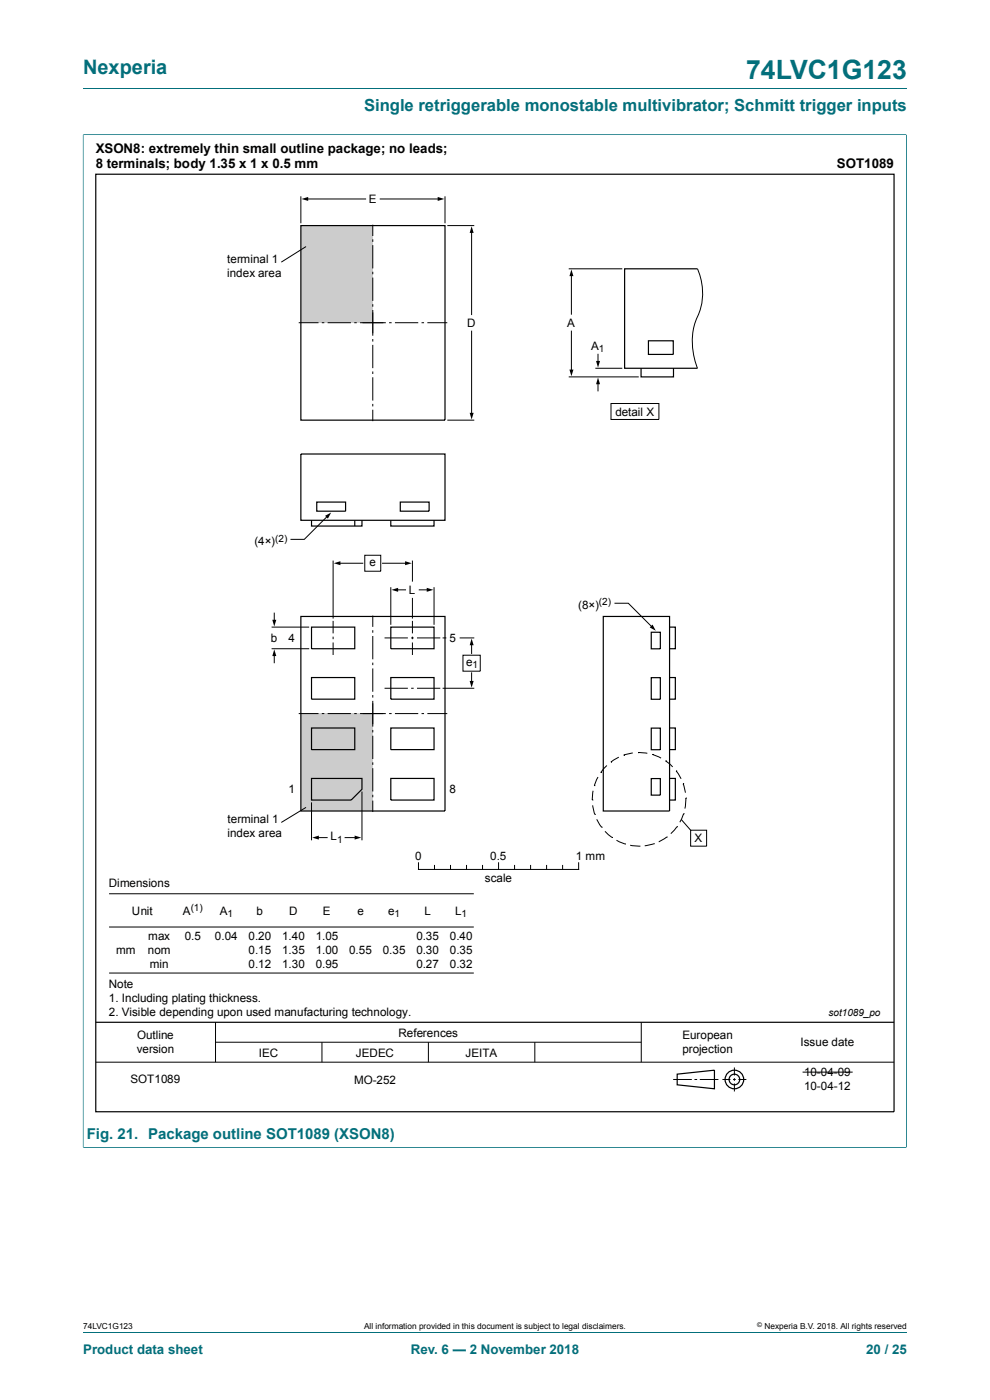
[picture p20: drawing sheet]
<svg xmlns="http://www.w3.org/2000/svg" width="210mm" height="297mm" viewBox="0 0 210 297" stroke-linecap="round" stroke-linejoin="round" font-family="sans-serif">
<defs><g id="words">
<text font-size="5.6" fill="#036f7b" x="158.3" y="16.8">74LVC1G123</text>
<text font-size="4.2" fill="#036f7b" x="17.6" y="15.6">Nexperia</text>
<text font-size="3.5" fill="#036f7b" x="77.2" y="23.7">Single retriggerable monostable multivibrator; Schmitt trigger inputs</text>
<text font-size="3.2" fill="#036f7b" x="18.4" y="241.6">Fig. 21. Package outline SOT1089 (XSON8)</text>
<g font-size="2.8">
<text x="20.3" y="32.5">XSON8: extremely thin small outline package; no leads;</text>
<text x="20.3" y="35.7">8 terminals; body 1.35 x 1 x 0.5 mm</text>
<text x="177.5" y="35.7">SOT1089</text>
</g>
<g font-size="2.8" fill="#036f7b">
<text x="17.6" y="287.2">Product data sheet</text>
<text x="87.2" y="287.2">Rev. 6 — 2 November 2018</text>
<text x="183.7" y="287.2">20 / 25</text>
</g>
<g font-size="2.5">
<text x="78.2" y="43.1">E</text>
<text x="48.2" y="55.7">terminal 1</text>
<text x="48.2" y="58.7">index area</text>
<text x="99.1" y="69.3">D</text>
<text x="120.3" y="69.3">A</text>
<text x="125.4" y="74.2">A</text>
<text x="130.6" y="88.2">detail X</text>
<text x="54" y="115.7">(4×)</text>
<text x="78.4" y="120.1">e</text>
<text x="86.7" y="125.9">L</text>
<text x="122.7" y="129.1">(8×)</text>
<text x="57.5" y="136.2">b</text>
<text x="61.2" y="136.2">4</text>
<text x="95.4" y="136.2">5</text>
<text x="98.9" y="141.3">e</text>
<text x="61.2" y="168.3">1</text>
<text x="95.4" y="168.3">8</text>
<text x="48.3" y="174.6">terminal 1</text>
<text x="48.3" y="177.6">index area</text>
<text x="70.1" y="178.3">L</text>
<text x="147.3" y="178.7">X</text>
<text x="88.1" y="182.5">0</text>
<text x="104" y="182.5">0.5</text>
<text x="122.2" y="182.5">1 mm</text>
<text x="23.1" y="188.2">Dimensions</text>
<text x="102.9" y="187">scale</text>
<text x="28" y="194.1">Unit</text>
<text x="38.8" y="194.1">A</text>
<text x="46.6" y="194.1">A</text>
<text x="54.4" y="194.1">b</text>
<text x="61.3" y="194.1">D</text>
<text x="68.5" y="194.1">E</text>
<text x="75.8" y="194.1">e</text>
<text x="82.4" y="194.1">e</text>
<text x="90" y="194.1">L</text>
<text x="96.6" y="194.1">L</text>
<text x="24.6" y="202.4">mm</text>
<text x="31.4" y="202.4">nom</text>
<text x="31.4" y="199.4">max</text>
<text x="39.2" y="199.4">0.5</text>
<text x="45.6" y="199.4">0.04</text>
<text x="52.7" y="199.4">0.20</text>
<text x="52.7" y="202.4">0.15</text>
<text x="59.9" y="199.4">1.40</text>
<text x="59.9" y="202.4">1.35</text>
<text x="67" y="199.4">1.05</text>
<text x="67" y="202.4">1.00</text>
<text x="74.1" y="202.4">0.55</text>
<text x="81.2" y="202.4">0.35</text>
<text x="88.3" y="199.4">0.35</text>
<text x="88.3" y="202.4">0.30</text>
<text x="95.4" y="199.4">0.40</text>
<text x="95.4" y="202.4">0.35</text>
<text x="23.1" y="209.5">Note</text>
<text x="31.8" y="205.4">min</text>
<text x="52.7" y="205.4">0.12</text>
<text x="59.9" y="205.4">1.30</text>
<text x="67" y="205.4">0.95</text>
<text x="88.3" y="205.4">0.27</text>
<text x="95.4" y="205.4">0.32</text>
<text x="23.1" y="212.6">1. Including plating thickness.</text>
<text x="23.1" y="215.5">2. Visible depending upon used manufacturing technology.</text>
<text x="29.1" y="220.5">Outline</text>
<text x="84.5" y="219.9">References</text>
<text x="144.8" y="220.5">European</text>
<text x="169.8" y="221.9">Issue date</text>
<text x="29" y="223.5">version</text>
<text x="54.9" y="224.2">IEC</text>
<text x="75.5" y="224.2">JEDEC</text>
<text x="98.7" y="224.2">JEITA</text>
<text x="144.8" y="223.5">projection</text>
<text x="27.7" y="229.8">SOT1089</text>
<text x="75.1" y="230">MO-252</text>
<text x="170.6" y="228.2">10-04-09</text>
<text x="170.6" y="231.3">10-04-12</text>
</g>
<g font-size="2.1">
<text x="127.1" y="74.7">1</text>
<text x="58.4" y="114.9">(2)</text>
<text x="127.1" y="128.4">(2)</text>
<text x="100.3" y="141.7">1</text>
<text x="71.5" y="178.8">1</text>
<text x="40.4" y="193.3">(1)</text>
<text x="48.3" y="194.6">1</text>
<text x="83.7" y="194.6">1</text>
<text x="97.9" y="194.6">1</text>
<text x="175.8" y="215.6">sot1089_po</text>
</g>
<g font-size="1.8">
<text x="17.6" y="282">74LVC1G123</text>
<text x="77.2" y="282">All information provided in this document is subject to legal disclaimers.</text>
<text x="162.2" y="282">Nexperia B.V. 2018. All rights reserved</text>
</g>
<text font-size="1.4" x="160.6" y="281.6">©</text>
</g></defs>
<path d="M17.6 18.8h174.8M17.6 28.6h174.7M17.6 28.5v215M192.3 28.5v215M17.6 243.4h174.7" fill="none" stroke="#036f7b" stroke-width=".21"/>
<g fill="none" stroke="#000" stroke-width=".21">
<path d="M23.1 196.7h77.4M23.1 189.6h77.4M88.8 183v1.4h33.9v-1.4M92.2 183.6v.8M95.6 183.6v.8M99 183.6v.8M102.4 183.6v.8M105.8 183v1.4M109.2 183.6v.8M112.5 183.6v.8M115.9 183.6v.8M119.3 183.6v.8"/>
<path d="M23.1 206.4h77.4M45.7 216.9v8.4M136 216.9v8.4M20.3 225.3h169.3M45.7 221.1h90.3M68.3 221.1v4.2M90.9 221.1v4.2M113.4 221.1v4.2M142.8 229h3.9M147.3 229h.6M148.4 229h4M153.2 229h1.7"/>
<path d="M155.5 229h.6M155.8 226.5v1.7M155.8 228.7v.6M155.8 229.9v1.6M156.6 229h1.7M170.2 227.4h10.7"/>
</g>
<g fill="none" stroke="#000" stroke-width=".25">
<path d="M20.3 37h169.3v198.9h-169.3zM20.3 216.9h169.3M143.6 227.9l7.9-.9v4l-7.9-.9z"/>
<circle cx="155.8" cy="229" r="1.13"/>
<circle cx="155.8" cy="229" r="1.97"/>
</g>
<path d="M63.8 47.9h15.3v20.6h-15.3z" fill="#ccc"/>
<g fill="none" stroke="#000" stroke-width=".21">
<path d="M63.8 41.6v5.8M64.9 52.3l-5.2 3.3M65.1 42.2h12.5M79.1 47.7v2.4M79.1 50.8v.5M79.1 52v4.9M79.1 57.7v.5M79.1 58.9v4.9M80.7 42.2h12.4M94.4 41.6v5.8M94.9 47.9h5.7M100 49.1v17.6"/>
<path d="M120.6 57h11.4M121.2 58.3v8.4M147.9 57a12.6 12.6 0 0 1 0 10.2 14.5 14.5 0 0 0 0 10.9M63.4 68.5h4.2M68.3 68.5h.5M69.5 68.5h4.9M75.1 68.5h.6M76.4 68.5h5.4M79.1 64.5v.6M79.1 65.8v5.4M79.1 71.9v.6M79.1 73.2v4.9"/>
<path d="M79.1 78.8v.5M82.5 68.5h.6M83.8 68.5h4.9M89.4 68.5h.5M90.7 68.5h4.2M100 70.3v17.6M120.6 80h14.9M121.2 70.3v8.4M126.3 78.1h5.7M126.8 75.2v1.7M79.1 80v5M79.1 85.7v.5"/>
<path d="M79.1 86.9v2.4M94.9 89.1h5.7M126.8 81.2v1.7M129.6 85.6h10.2v3.4h-10.2zM71.9 119.5h5M77.4 117.8h3.4v3.4h-3.4zM81.1 119.5h5.1M58.2 130.1v1.7M58.2 138.9v1.7M84.2 125.1h1.8M88.9 125.1h1.9M98.2 139h3.7v3.4h-3.7z"/>
<path d="M100 136.6v2M100 142.7v2M67.4 177.7h2M73.2 177.7h2.3"/>
</g>
<g fill="#000">
<path d="M64 42.2l1.4-.4v.8zM92.8 41.8l1.5 .4-1.5 .4zM100 48l.5 1.4h-.9zM121.2 57.2l.4 1.4h-.8zM120.8 78.4h.8l-.4 1.4zM126.4 76.6h.9l-.5 1.4zM99.6 87.6h.9l-.5 1.4zM126.8 80.1l.5 1.4h-.9zM70.8 119.5l1.4-.4v.8zM85.9 119.1l1.4 .4-1.4 .4zM58.2 137.8l.4 1.4h-.8zM57.8 131.5h.8l-.4 1.4z"/>
<path d="M83 125.1l1.4-.4v.8zM90.5 124.7l1.4 .4-1.4 .4zM100 135.5l.5 1.4h-.9zM99.6 144.5h.9l-.5 1.4zM66.2 177.7l1.4-.4v.8zM75.2 177.3l1.4 .4-1.4 .4z"/>
</g>
<path d="M63.8 47.9h30.6v41.2h-30.6zM147.9 57h-15.4v21.1h15.4M136 78.1v1.9h6.9v-1.9M137.5 72.3h5.3v2.9h-5.3z" fill="none" stroke="#000" stroke-width=".25"/>
<path d="M63.8 151.4h15.3v20.7h-15.3z" fill="#ccc"/>
<g fill="none" stroke="#000" stroke-width=".21">
<path d="M69.4 109.5l-4.9 4.9h-2.8M70.7 118.9v12.3M87.5 118.9v4.5M57.6 137.6h8M57.6 133h8M70.7 131.7v2.7M70.7 135.1v.5M70.7 136.3v2.6M79.1 130.6v2.4M79.1 133.7v.5M79.1 134.9v5M81.6 135.3h4.9"/>
<path d="M82.9 124.6v7.9M87.2 135.3h.5M87.5 126.8v4.4M87.5 131.7v2.7M87.5 135.1v.5M87.5 136.3v2.6M88.5 135.3h4.9M92.1 124.6v7.9M93.9 135.3h.8M97.5 135.3h3.1M130.5 128h2.8l5 5M63.4 151.4h4.2"/>
<path d="M68.3 151.4h.5M69.5 151.4h4.9M75.1 151.4h.6M76.4 151.4h5.4M79.1 140.6v.5M79.1 141.8v4.9M79.1 147.5v.5M79.1 148.7v5.4M79.1 154.8v.6M79.1 156.1v4.9M81.6 146h4.9M82.5 151.4h.6"/>
<path d="M83.8 151.4h4.9M87.2 146h.5M88.5 146h4.9M89.4 151.4h.5M90.7 151.4h4.2M93.9 146h6.7M134.2 159.7l-1.9 .5M135.3 159.7h.1M135.3 159.7l2 .1M64.9 171.3l-5.2 3.2M66.1 170.2v8.1M76.8 167.9v10.4"/>
<path d="M79.1 161.7v.6M79.1 163v4.9M79.1 168.6v.5M79.1 169.8v2.5M125.6 169.7h.1M125.7 170.8l.5 2M125.8 167.8l-.2 1.9M126.1 166.7h.1M126.2 172.8h.1M126.6 173.8l1 1.7M126.8 164.8l-.7 1.9M127.4 163.9h.1"/>
<path d="M127.6 175.5h.1M128.3 176.4l1.5 1.3M128.7 162.4l-1.3 1.5M129.6 161.7h.1M129.8 177.7h.1M130.8 178.3l1.8 .7M131.3 160.6l-1.7 1.1M132.3 160.2h.1M132.6 179h.1M133.7 179.3l1.9 .2M135.6 179.5h.1M138.4 160.1h.1"/>
<path d="M138.4 160.1l1.8 .7M138.7 179h.1M138.7 179l-1.9 .4M141.2 161.4h.1M141.2 161.4l1.5 1.3M141.4 177.6h.1M141.4 177.6l-1.7 1M143.4 163.5h.1M143.4 163.5l1.1 1.7M143.6 175.4h.1M143.6 175.4l-1.3 1.5M144.5 173.9l2 2.2"/>
<path d="M144.9 166.3h.1M144.9 166.3l.5 1.9M145 172.6h.1M145 172.6l-.8 1.8M145.5 169.3l-.2 2.2M145.5 169.3h.1M146.5 176.1h3.4v3.4h-3.4z"/>
</g>
<g fill="none" stroke="#000" stroke-width=".25">
<path d="M63.8 96.3h30.6v14.1h-30.6zM66.1 110.4v1.2h10.7v-1.2M67.2 106.5h6.1v1.9h-6.1zM75.3 110.4v1.2M82.9 110.4v1.2h9.2v-1.2M84.9 106.5h6.1v1.9h-6.1zM63.8 130.8h30.6v41.3h-30.6zM66.1 133h9.2v4.6h-9.2zM82.9 133h9.2v4.6h-9.2zM128 130.8h14v41.3h-14zM138.1 134.1h2v3.5h-2zM142 133h1.3v4.6h-1.3"/>
<path d="M66.1 154.4h9.2v4.6h-9.2zM66.1 143.7h9.2v4.6h-9.2zM82.9 154.4h9.2v4.6h-9.2zM82.9 143.7h9.2v4.6h-9.2zM138.1 143.8h2v4.5h-2zM138.1 154.5h2v4.5h-2zM142 154.4h1.3v4.6h-1.3M142 143.7h1.3v4.6h-1.3M66.1 165.1h10.7v2.3l-2.3 2.3h-8.4zM82.9 165.1h9.2v4.6h-9.2zM138.1 165.2h2v3.5h-2zM142 165.1h1.3v4.6h-1.3"/>
</g>
<path d="M69 109.4l1.2-.7-.6 1.3zM138.4 132.5l.7 1.3-1.3-.7z" fill="#000"/>
<path d="M17.6 28.6v214.7M17.7 28.6h174.5M192.3 28.6v214.7M17.7 243.4h174.5M17.6 282.6h174.8" fill="none" stroke="#036f7b" stroke-width=".21"/>
<use href="#words"/>
</svg>
